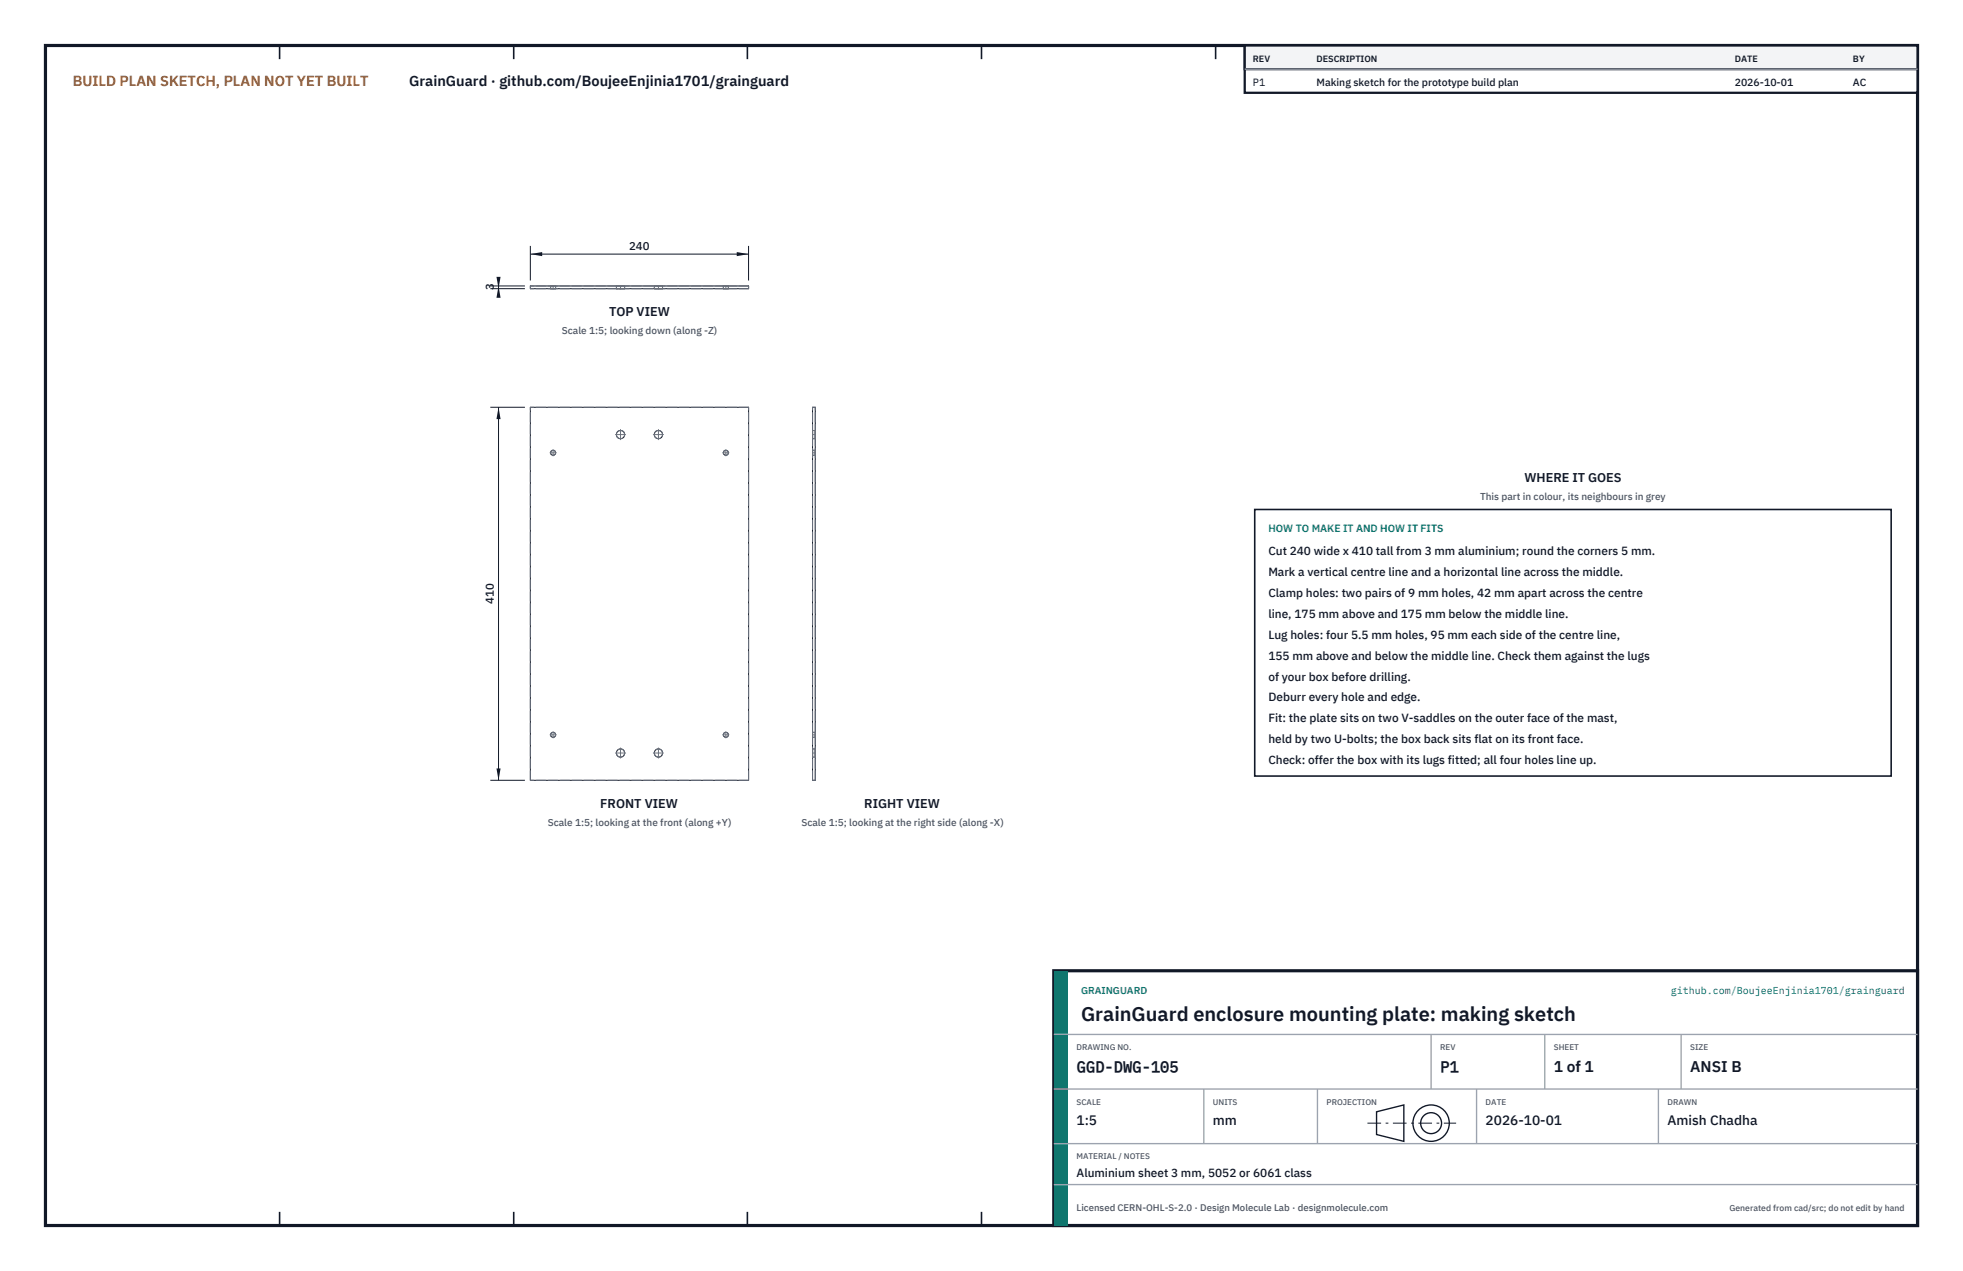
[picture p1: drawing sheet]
<svg xmlns="http://www.w3.org/2000/svg" width="432mm" height="279mm" viewBox="0 0 432 279" stroke-linecap="round" stroke-linejoin="round" font-family="sans-serif">
<defs><g id="words">
<text font-size="4.4" fill="#111827" x="237.8" y="224.4">GrainGuard enclosure mounting plate: making sketch</text>
<g font-size="3.4" fill="#111827">
<text x="236.8" y="235.6">GGD-DWG-105</text>
<text x="316.8" y="235.6">P1</text>
<text x="341.8" y="235.6">1 of 1</text>
<text x="371.8" y="235.6">ANSI B</text>
</g>
<text font-size="3.2" fill="#b45309" x="16" y="19">BUILD PLAN SKETCH, PLAN NOT YET BUILT</text>
<text font-size="3.2" fill="#111827" x="90" y="19">GrainGuard · github.com/BoujeeEnjinia1701/grainguard</text>
<g font-size="3" fill="#111827">
<text x="236.8" y="247.2">1:5</text>
<text x="266.8" y="247.2">mm</text>
<text x="326.8" y="247.2">2026-10-01</text>
<text x="366.8" y="247.2">Amish Chadha</text>
</g>
<g font-size="2.8" fill="#111827">
<text x="134" y="69.5">TOP VIEW</text>
<text x="335.3" y="106">WHERE IT GOES</text>
<text x="132" y="177.6">FRONT VIEW</text>
<text x="190.1" y="177.6">RIGHT VIEW</text>
</g>
<g font-size="2.6" fill="#111827">
<text x="279" y="122">Cut 240 wide x 410 tall from 3 mm aluminium; round the corners 5 mm.</text>
<text x="279" y="126.6">Mark a vertical centre line and a horizontal line across the middle.</text>
<text x="279" y="131.2">Clamp holes: two pairs of 9 mm holes, 42 mm apart across the centre</text>
<text x="279" y="135.8">line, 175 mm above and 175 mm below the middle line.</text>
<text x="279" y="140.4">Lug holes: four 5.5 mm holes, 95 mm each side of the centre line,</text>
<text x="279" y="145">155 mm above and below the middle line. Check them against the lugs</text>
<text x="279" y="149.6">of your box before drilling.</text>
<text x="279" y="154.2">Deburr every hole and edge.</text>
<text x="279" y="158.8">Fit: the plate sits on two V-saddles on the outer face of the mast,</text>
<text x="279" y="163.4">held by two U-bolts; the box back sits flat on its front face.</text>
<text x="279" y="168">Check: offer the box with its lugs fitted; all four holes line up.</text>
<text x="236.8" y="258.8">Aluminium sheet 3 mm, 5052 or 6061 class</text>
</g>
<g font-size="2.5" fill="#111827">
<text x="138.4" y="54.9">240</text>
<text x="108.7" y="63.9" transform="rotate(-90 108.7 63.9)">3</text>
<text x="108.7" y="132.8" transform="rotate(-90 108.7 132.8)">410</text>
</g>
<g font-size="2.3" fill="#111827">
<text x="275.6" y="18.8">P1</text>
<text x="289.6" y="18.8">Making sketch for the prototype build plan</text>
<text x="381.6" y="18.8">2026-10-01</text>
<text x="407.6" y="18.8">AC</text>
</g>
<text font-size="2.3" fill="#0f766e" x="279" y="117">HOW TO MAKE IT AND HOW IT FITS</text>
<g font-size="2.2" fill="#4b5563">
<text x="123.6" y="73.5">Scale 1:5; looking down (along -Z)</text>
<text x="325.6" y="110">This part in colour, its neighbours in grey</text>
<text x="120.5" y="181.6">Scale 1:5; looking at the front (along +Y)</text>
<text x="176.3" y="181.6">Scale 1:5; looking at the right side (along -X)</text>
</g>
<g font-size="2.2" fill="#0f766e">
<text x="237.8" y="218.4">GRAINGUARD</text>
<text x="367.5" y="218.4">github.com/BoujeeEnjinia1701/grainguard</text>
</g>
<text font-size="2.1" fill="#4b5563" x="236.8" y="266.2">Licensed CERN-OHL-S-2.0 · Design Molecule Lab · designmolecule.com</text>
<g font-size="2" fill="#111827">
<text x="275.6" y="13.6">REV</text>
<text x="289.6" y="13.6">DESCRIPTION</text>
<text x="381.6" y="13.6">DATE</text>
<text x="407.6" y="13.6">BY</text>
</g>
<text font-size="1.9" fill="#4b5563" x="380.4" y="266.2">Generated from cad/src; do not edit by hand</text>
<g font-size="1.8" fill="#4b5563">
<text x="236.8" y="230.8">DRAWING NO.</text>
<text x="316.8" y="230.8">REV</text>
<text x="341.8" y="230.8">SHEET</text>
<text x="371.8" y="230.8">SIZE</text>
<text x="236.8" y="242.8">SCALE</text>
<text x="266.8" y="242.8">UNITS</text>
<text x="291.8" y="242.8">PROJECTION</text>
<text x="326.8" y="242.8">DATE</text>
<text x="366.8" y="242.8">DRAWN</text>
<text x="236.8" y="254.8">MATERIAL / NOTES</text>
</g>
</g></defs>
<path d="M10 10h411.8v259.4h-411.8z" fill="none" stroke="#111827" stroke-width=".7" stroke-linecap="butt"/>
<g fill="none" stroke="#111827" stroke-width=".35">
<path d="M61.5 10v3M113 10v3M164.4 10v3M215.9 10v3M267.4 10v3M318.9 10v3M370.3 10v3M61.5 266.4v3M113 266.4v3M164.4 266.4v3M215.9 266.4v3M267.4 266.4v3"/>
<path d="M318.9 266.4v3M370.3 266.4v3"/>
</g>
<g fill="none" stroke="#111727" stroke-width=".22">
<path d="M116.7 62.9h48v.6h-48zM116.7 89.5h48v82h-48zM178.7 89.5h.6v82h-.6z"/>
<circle cx="121.7" cy="99.5" r=".55"/>
<circle cx="136.5" cy="95.5" r=".91"/>
<circle cx="144.8" cy="95.5" r=".91"/>
<circle cx="159.7" cy="99.5" r=".55"/>
<circle cx="121.7" cy="161.5" r=".55"/>
<circle cx="136.5" cy="165.5" r=".91"/>
<circle cx="144.8" cy="165.5" r=".91"/>
<circle cx="159.7" cy="161.5" r=".55"/>
</g>
<g fill="none" stroke="#6a7180" stroke-width=".22" stroke-dasharray="2.1 .5">
<path d="M116.7 63.5v-.6M121.1 63.5h1.1M121.1 62.9h1.1M121.1 63.5v-.6M121.7 63.5h-.6M121.7 62.9h-.6M122.2 63.5h-.5M122.2 62.9h-.5M122.2 63.5v-.6M135.6 63.5h1.8M135.6 62.9h1.8M135.6 63.5v-.6"/>
<path d="M136.5 63.5h-.9M136.5 62.9h-.9M137.4 63.5h-.9M137.4 62.9h-.9M137.4 63.5v-.6M143.9 63.5h1.8M143.9 62.9h1.8M143.9 63.5v-.6M144.8 63.5h-.9M144.8 62.9h-.9M145.7 63.5h-.9M145.7 62.9h-.9"/>
<path d="M145.7 63.5v-.6M159.1 63.5h1.1M159.1 62.9h1.1M159.1 63.5v-.6M159.7 63.5h-.6M159.7 62.9h-.6M160.2 63.5h-.5M160.2 62.9h-.5M160.2 63.5v-.6M164.7 63.5h-48M164.7 63.5v-.6M164.7 62.9h-48"/>
<path d="M164.7 89.5h-48M178.7 99v1.1M178.7 96.4v-1.8M178.7 94.6v1.8M178.7 89.5h.6M178.7 96.4h.6M178.7 99h.6M178.7 94.6h.6M179.3 99v1.1M179.3 96.4v-1.8M179.3 94.6v1.8M178.7 100.1v-1.1"/>
<path d="M178.7 100.1h.6M179.3 100.1v-1.1M116.7 171.5v-82M164.7 171.5v-82M164.7 171.5h-48M178.7 171.5v-82M178.7 162.1v-1.1M178.7 161v1.1M178.7 166.4v-1.8M178.7 164.6v1.8M178.7 171.5h.6M178.7 162.1h.6"/>
<path d="M178.7 166.4h.6M178.7 161h.6M178.7 164.6h.6M179.3 171.5v-82M179.3 162.1v-1.1M179.3 161v1.1M179.3 166.4v-1.8M179.3 164.6v1.8"/>
<circle cx="121.7" cy="99.5" r=".55"/>
<circle cx="136.5" cy="95.5" r=".91"/>
<circle cx="144.8" cy="95.5" r=".91"/>
<circle cx="159.7" cy="99.5" r=".55"/>
<circle cx="121.7" cy="161.5" r=".55"/>
<circle cx="136.5" cy="165.5" r=".91"/>
<circle cx="144.8" cy="165.5" r=".91"/>
<circle cx="159.7" cy="161.5" r=".55"/>
</g>
<g fill="none" stroke="#6a7180" stroke-width=".22" stroke-dasharray="4.2 .5 0 .5">
<path d="M121.7 63.5v-.6M136.5 63.5v-.6M144.8 63.5v-.6M159.7 63.5v-.6M121 99.5h1.4M135.4 95.5h2.2M136.5 96.7v-2.3M143.7 95.5h2.3M144.8 96.7v-2.3M159 99.5h1.4M178.7 99.5h.6M178.7 95.5h.6"/>
<path d="M121.7 100.2v-1.4M159.7 100.2v-1.4M121 161.5h1.4M121.7 162.2v-1.4M135.4 165.5h2.2M136.5 166.7v-2.3M143.7 165.5h2.3M144.8 166.7v-2.3M159 161.5h1.4M159.7 162.2v-1.4M178.7 165.5h.6M178.7 161.5h.6"/>
</g>
<path d="M116.7 54.1v7.6M116.7 55.9h48M164.7 54.1v7.6" fill="none" stroke="#111827" stroke-width=".22"/>
<path d="M116.7 55.9l2.6-.5v.9zM162.1 55.4v.9l2.6-.4z" fill="#111827"/>
<path d="M107.9 62.9h7.6M107.9 63.5h7.6M109.7 62.9v.6" fill="none" stroke="#111827" stroke-width=".22"/>
<path d="M109.7 62.9l-.5 2.6h.9zM109.2 60.9h.9l-.4 2.6z" fill="#111827"/>
<path d="M107.9 89.5h7.6M109.7 89.5v82M107.9 171.5h7.6" fill="none" stroke="#111827" stroke-width=".22"/>
<path d="M109.7 89.5l-.5 2.6h.9zM109.2 168.9h.9l-.4 2.6z" fill="#111827"/>
<path d="M276 112h140v58.6h-140z" fill="#fff" stroke="#111827" stroke-width=".35"/>
<path d="M273.8 10h148v10.4h-148z" fill="#fff" stroke="#111827" stroke-width=".5"/>
<path d="M273.8 10h148v5.2h-148z" fill="#f3f4f6" stroke="#111827" stroke-width=".5"/>
<path d="M273.8 15.2h148" fill="none" stroke="#9ca3af" stroke-width=".3"/>
<path d="M231.8 213.4h190v56h-190z" fill="#fff" stroke="#111827" stroke-width=".7" stroke-linecap="butt"/>
<path d="M231.8 213.4h3v56h-3z" fill="#0f766e"/>
<path d="M231.8 227.4h190M231.8 239.4h190M264.8 239.4v12M289.8 239.4v12M314.8 227.4v12M324.8 239.4v12M339.8 227.4v12M364.8 239.4v12M369.8 227.4v12M231.8 251.4h190M231.8 260.4h190" fill="none" stroke="#9ca3af" stroke-width=".3"/>
<g fill="none" stroke="#111827" stroke-width=".3">
<path d="M302.8 244.4l6-1.5v8l-6-1.5z"/>
<circle cx="314.8" cy="246.9" r="4"/>
<circle cx="314.8" cy="246.9" r="2.3"/>
</g>
<path d="M300.8 246.9h19.5" fill="none" stroke="#111827" stroke-width=".22" stroke-dasharray="3 1 .6 1" stroke-linecap="butt"/>
<use href="#words"/>
</svg>
